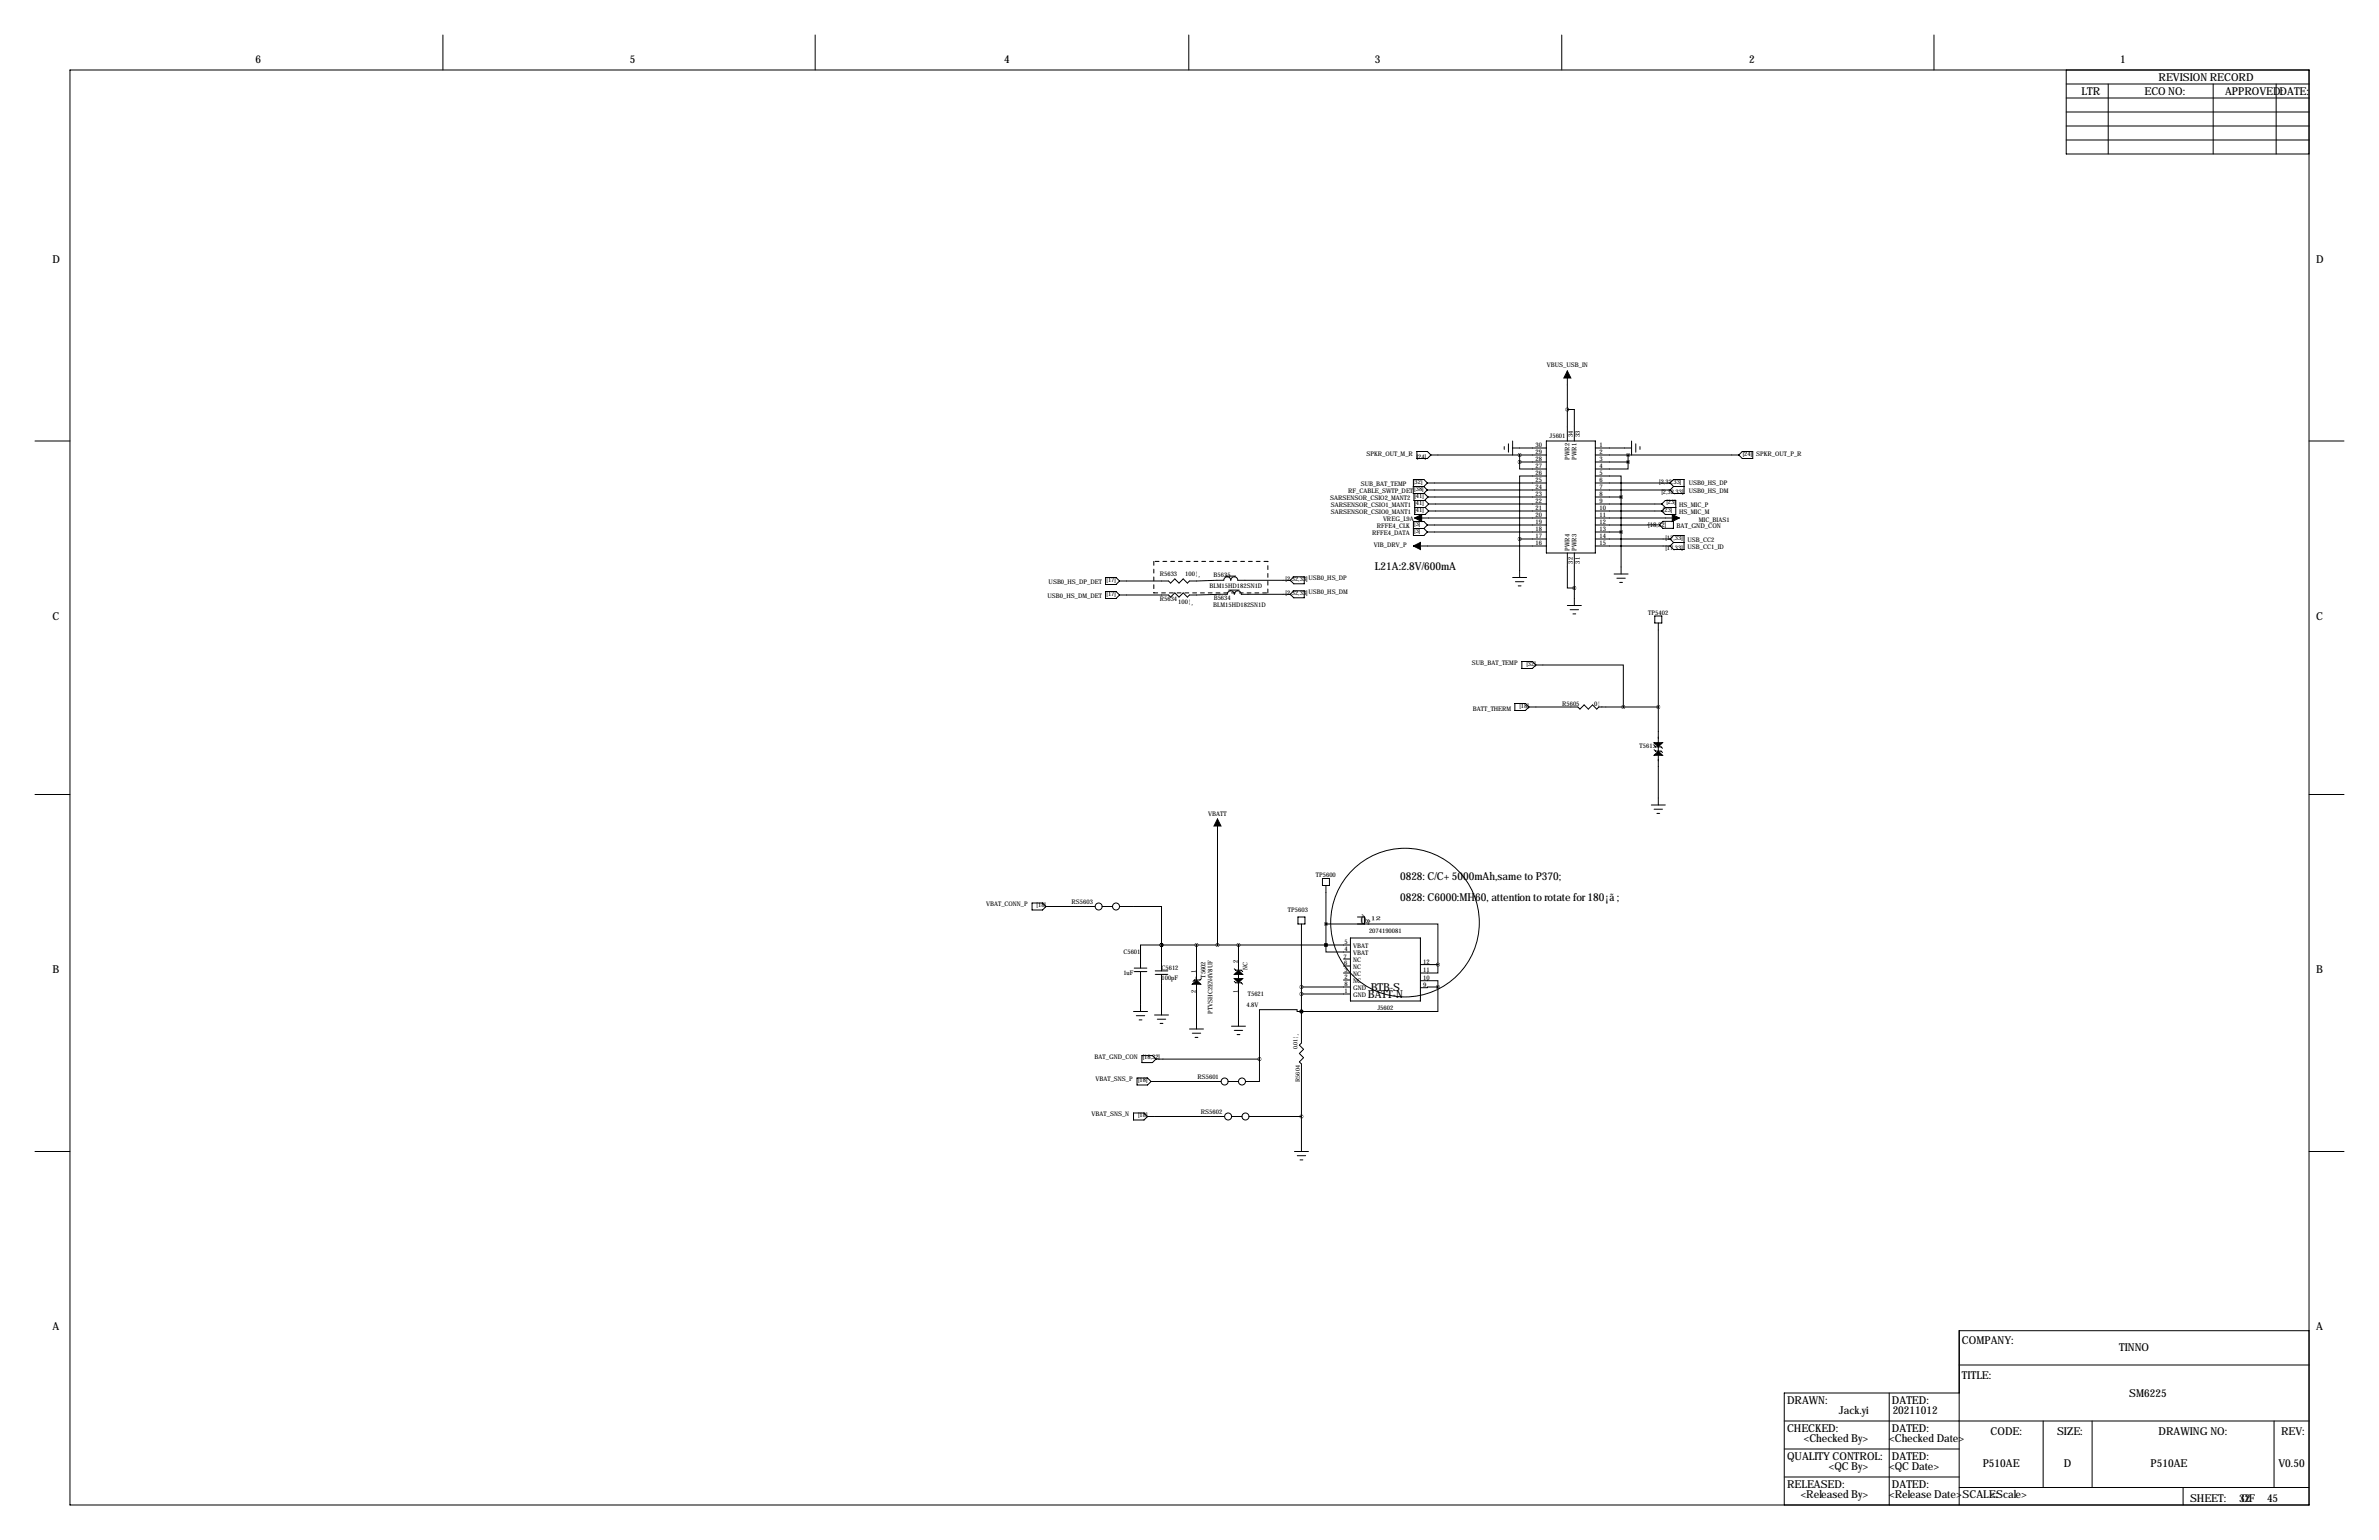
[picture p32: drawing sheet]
<svg xmlns="http://www.w3.org/2000/svg" width="864mm" height="559mm" viewBox="0 0 864 559" stroke-linecap="round" stroke-linejoin="round" font-family="sans-serif">
<defs><g id="words">
<g font-size="4">
<text x="92.7" y="22.9">6</text>
<text x="228.6" y="22.9">5</text>
<text x="364.5" y="22.9">4</text>
<text x="499.1" y="22.9">3</text>
<text x="635" y="22.9">2</text>
<text x="769.6" y="22.9">1</text>
<text x="783.6" y="29.2">REVISION RECORD</text>
<text x="755.6" y="34.3">LTR</text>
<text x="778.5" y="34.3">ECO NO:</text>
<text x="807.7" y="34.3">APPROVED:DATE:</text>
<text x="19" y="95.3">D</text>
<text x="840.7" y="95.3">D</text>
<text x="499.1" y="207">L21A:2.8V/600mA</text>
<text x="19" y="224.8">C</text>
<text x="840.7" y="224.8">C</text>
<text x="508.3" y="319.3">0828: C/C+ 5000mAh,same to P370;</text>
<text x="508.3" y="326.9">0828: C6000:MH60, attention to rotate for 180¡ã ;</text>
<text x="494" y="335.3">Ò</text>
<text x="495.8" y="335.3">»¹²</text>
<text x="19" y="353.1">B</text>
<text x="840.7" y="353.1">B</text>
<text x="497.6" y="359.5">BTB-S</text>
<text x="496.6" y="362">BATT-N</text>
<text x="19" y="482.6">A</text>
<text x="840.7" y="482.6">A</text>
<text x="712.2" y="487.7">COMPANY:</text>
<text x="769.2" y="490.3">TINNO</text>
<text x="712.2" y="500.4">TITLE:</text>
<text x="648.7" y="509.3">DRAW</text>
<text x="660.1" y="509.3">N:</text>
<text x="686.8" y="509.3">DATED:</text>
<text x="773" y="506.8">SM6225</text>
<text x="667.5" y="513.1">Jack.yi</text>
<text x="687.1" y="513.1">20211012</text>
<text x="648.7" y="519.4">CHECKED:</text>
<text x="686.8" y="519.4">DATED:</text>
<text x="722.6" y="520.7">CODE:</text>
<text x="746.8" y="520.7">SIZE:</text>
<text x="783.6" y="520.7">DRAW</text>
<text x="794.9" y="520.7">ING NO:</text>
<text x="828" y="520.7">REV:</text>
<text x="654.8" y="523.3">&lt;Checked By&gt;</text>
<text x="685.8" y="523.3">&lt;Checked Date&gt;</text>
<text x="648.7" y="529.6">QUALITY CONTROL:</text>
<text x="663.9" y="533.5">&lt;QC By&gt;</text>
<text x="685.8" y="533.5">&lt;QC Date&gt;</text>
<text x="686.8" y="529.6">DATED:</text>
<text x="719.7" y="532.2">P510AE</text>
<text x="749.2" y="532.2">D</text>
<text x="780.7" y="532.2">P510AE</text>
<text x="827.1" y="532.2">V0.50</text>
<text x="648.7" y="539.8">RELEASED:</text>
<text x="686.8" y="539.8">DATED:</text>
<text x="653.7" y="543.6">&lt;Released By&gt;</text>
<text x="685.8" y="543.6">&lt;Release Date&gt;SCALE:</text>
<text x="722.6" y="543.6">&lt;Scale&gt;</text>
<text x="795" y="544.8">SHEET:</text>
<text x="812.8" y="544.9">32</text>
<text x="813.6" y="544.8">OF</text>
<text x="823" y="544.9">45</text>
</g>
<g font-size="2.4">
<text x="598.4" y="191.2">[18,32]</text>
<text x="608.6" y="191.7">BAT_GND_CON</text>
</g>
<g font-size="2.3">
<text x="561.5" y="133.3">VBUS_USB_IN</text>
<text x="562.5" y="159">J5601</text>
<text x="571" y="158.5" transform="rotate(-90 571 158.5)">34</text>
<text x="573.5" y="158.5" transform="rotate(-90 573.5 158.5)">33</text>
<text x="496.1" y="165.6">SPKR_OUT_M_R</text>
<text x="514.3" y="166.4">[24]</text>
<text x="557.4" y="167.1">28</text>
<text x="557.4" y="164.6">29</text>
<text x="557.4" y="162.1">30</text>
<text x="569.7" y="166.8" transform="rotate(-90 569.7 166.8)">PW</text>
<text x="569.7" y="163.5" transform="rotate(-90 569.7 163.5)">R2</text>
<text x="572.3" y="166.8" transform="rotate(-90 572.3 166.8)">PW</text>
<text x="572.3" y="163.5" transform="rotate(-90 572.3 163.5)">R1</text>
<text x="580.6" y="162.1">1</text>
<text x="580.6" y="164.6">2</text>
<text x="580.6" y="167.1">3</text>
<text x="632.6" y="165.6">[24]</text>
<text x="637.5" y="165.4">SPKR_OUT_P_R</text>
<text x="557.4" y="172.2">26</text>
<text x="557.4" y="169.7">27</text>
<text x="580.6" y="169.7">4</text>
<text x="580.6" y="172.2">5</text>
<text x="489.4" y="179.1">RF_CABLE_SW</text>
<text x="493.9" y="176.5">SUB_BAT_TEMP</text>
<text x="505.1" y="179.1">TP_DET</text>
<text x="513" y="175.5">[32]</text>
<text x="513.4" y="178.1">[38]</text>
<text x="557.4" y="174.8">25</text>
<text x="557.4" y="177.3">24</text>
<text x="557.4" y="179.8">23</text>
<text x="580.6" y="174.8">6</text>
<text x="580.6" y="177.3">7</text>
<text x="580.6" y="179.8">8</text>
<text x="602.3" y="175.8">[2,32,33]</text>
<text x="603.1" y="179.3">[2,32,33]</text>
<text x="613.1" y="178.8">USB0_HS_DM</text>
<text x="613.1" y="176">USB0_HS_DP</text>
<text x="482.9" y="181.6">SARSENSOR_CSIO2_MANT2</text>
<text x="483.2" y="184.1">SARSENSOR_CSIO1_MANT1</text>
<text x="513.5" y="180.6">[41]</text>
<text x="513.5" y="185.7">[41]</text>
<text x="513.5" y="183.1">[41]</text>
<text x="557.4" y="182.4">22</text>
<text x="557.4" y="184.9">21</text>
<text x="580.6" y="182.4">9</text>
<text x="580.6" y="184.9">10</text>
<text x="603.7" y="185.9">[23]</text>
<text x="605" y="182.9">[23]</text>
<text x="609.6" y="184.1">HS_MIC_P</text>
<text x="483.2" y="186.7">SARSENSOR_CSIO0_MANT1</text>
<text x="499.8" y="191.8">RFFE4_CLK</text>
<text x="502" y="188.9">VREG_L9A</text>
<text x="513.4" y="190.8">[3]</text>
<text x="557.4" y="187.5">20</text>
<text x="557.4" y="190">19</text>
<text x="580.6" y="187.5">11</text>
<text x="580.6" y="190">12</text>
<text x="609.6" y="186.7">HS_MIC_M</text>
<text x="616.7" y="189.5">MIC_BIAS1</text>
<text x="498.1" y="194.3">RFFE4_DATA</text>
<text x="513.4" y="193.3">[3]</text>
<text x="557.4" y="192.5">18</text>
<text x="557.4" y="195.1">17</text>
<text x="557.4" y="197.6">16</text>
<text x="569.7" y="196.6" transform="rotate(-90 569.7 196.6)">R4</text>
<text x="572.3" y="196.6" transform="rotate(-90 572.3 196.6)">R3</text>
<text x="580.6" y="197.6">15</text>
<text x="580.6" y="195.1">14</text>
<text x="580.6" y="192.5">13</text>
<text x="604.5" y="195.8">[17,33]</text>
<text x="612.6" y="196.8">USB_CC2</text>
<text x="498.8" y="198.6">VIB_DRV_P</text>
<text x="569.7" y="199.9" transform="rotate(-90 569.7 199.9)">PW</text>
<text x="572.3" y="199.9" transform="rotate(-90 572.3 199.9)">PW</text>
<text x="604.5" y="199.7">[17,33]</text>
<text x="612.6" y="199.4">USB_CC1_ID</text>
<text x="421" y="209">R5633</text>
<text x="430.2" y="209">100¦¸</text>
<text x="440.5" y="209.5">B5635</text>
<text x="571" y="204.6" transform="rotate(-90 571 204.6)">32</text>
<text x="573.5" y="204.6" transform="rotate(-90 573.5 204.6)">31</text>
<text x="380.7" y="212.1">USB0_HS_DP_DET</text>
<text x="401.7" y="211.1">[17]</text>
<text x="439.1" y="213.3">BLM15HD182SN1D</text>
<text x="466.7" y="215.9">[2,32,33]USB0_HS_DM</text>
<text x="466.7" y="210.8">[2,32,33]USB0_HS_DP</text>
<text x="380.3" y="217.2">USB0_HS_DM_DET</text>
<text x="401.7" y="216.2">[17]</text>
<text x="421" y="217.9">R5634</text>
<text x="427.7" y="219.2">100¦¸</text>
<text x="440.4" y="220.2">BLM15HD182SN1D</text>
<text x="440.6" y="217.7">B5634</text>
<text x="598.4" y="223">TP5402</text>
<text x="534.3" y="241.3">SUB_BAT_TEMP</text>
<text x="554.1" y="241.6">[32]</text>
<text x="534.7" y="257.8">BATT_THERM</text>
<text x="551.6" y="256.8">[18]</text>
<text x="567.1" y="256">R5605</text>
<text x="578.7" y="256">0¦¸</text>
<text x="595.2" y="271.3">T5613</text>
<text x="438.6" y="295.9">VBATT</text>
<text x="477.7" y="318.3">TP5600</text>
<text x="358" y="328.9">VBAT_CONN_P</text>
<text x="376.3" y="329.2">[18]</text>
<text x="389" y="327.9">RS5603</text>
<text x="467.5" y="331">TP5603</text>
<text x="497" y="338.6">2074190081</text>
<text x="407.8" y="346.2">C5601</text>
<text x="487.7" y="348">7</text>
<text x="488" y="345.2">4</text>
<text x="488" y="342.6">5</text>
<text x="491.2" y="346.5">VBAT</text>
<text x="491.2" y="343.9">VBAT</text>
<text x="407.8" y="353.8">1uF</text>
<text x="421.6" y="351.8">C5612</text>
<text x="449.3" y="349.5" transform="rotate(-90 449.3 349.5)">2</text>
<text x="450.1" y="352.2" transform="rotate(-90 450.1 352.2)">-</text>
<text x="452.9" y="352" transform="rotate(-90 452.9 352)">NC</text>
<text x="488" y="350.3">6</text>
<text x="488" y="352.8">3</text>
<text x="491.2" y="349">NC</text>
<text x="491.2" y="351.5">NC</text>
<text x="516.6" y="352.8">11</text>
<text x="516.6" y="349.8">12</text>
<text x="421.6" y="355.6">100pF</text>
<text x="433.8" y="355.5" transform="rotate(-90 433.8 355.5)">_ 1</text>
<text x="437.6" y="354.8" transform="rotate(-90 437.6 354.8)">T5602</text>
<text x="450.1" y="357.1" transform="rotate(-90 450.1 357.1)">-</text>
<text x="488" y="357.9">8</text>
<text x="488" y="355.3">2</text>
<text x="491.2" y="354.1">NC</text>
<text x="491.2" y="359.2">GND</text>
<text x="491.2" y="356.6">NC</text>
<text x="516.6" y="358.1">9</text>
<text x="516.6" y="355.6">10</text>
<text x="434.1" y="360.3" transform="rotate(-90 434.1 360.3)">2</text>
<text x="449.3" y="360.3" transform="rotate(-90 449.3 360.3)">1</text>
<text x="452.5" y="365.3">4.8V</text>
<text x="453" y="361.4">T5621</text>
<text x="488" y="360.4">1</text>
<text x="491.2" y="361.7">GND</text>
<text x="440.2" y="367.8" transform="rotate(-90 440.2 367.8)">PTVSHC2EN4V8UF</text>
<text x="500" y="366.5">J5602</text>
<text x="397.3" y="384.3">BAT_GND_CON</text>
<text x="414.8" y="384.3">[18,32]</text>
<text x="397.7" y="392.4">VBAT_SNS_P</text>
<text x="413.1" y="392.7">[18]</text>
<text x="434.7" y="391.4">RS5601</text>
<text x="396.3" y="405.1">VBAT_SNS_N</text>
<text x="413.1" y="405.4">[18]</text>
<text x="436" y="404.1">RS5602</text>
</g>
<g font-size="2.1">
<text x="471" y="380.8" transform="rotate(-90 471 380.8)">0.01¦¸</text>
<text x="471.9" y="392.5" transform="rotate(-90 471.9 392.5)">R5604</text>
</g>
</g></defs>
<g fill="none" stroke="#000" stroke-width=".36">
<path d="M160.8 12.7v12.7M295.9 12.7v12.7M431.5 12.7v12.7M566.9 12.7v12.7M702.1 12.7v12.7M25.4 25.4h812.8v520.7h-812.8zM750.1 35.6h88.1M750.1 30.5h88.1M750.1 25.4v30.5h88.1M765.3 30.5v25.4M803.4 30.5v25.4M826.3 30.5v25.4"/>
<path d="M750.1 50.8h88.1M750.1 45.7h88.1M750.1 40.6h88.1M569 134.6v25.4M569 148.6h2.5v11.4M12.7 160h12.7M513.3 179.1v2.5h4l1.3 1.3M514.3 163.8h3.9l1.2 1.3-1.2 1.3h-3.9zM516.8 176.5l1.3 1.3M518.1 177.8h43.2M518.1 177.8l-1.3 1.3M518.2 175.3h43.1"/>
<path d="M518.2 175.3l-1.3 1.2h-3.9v2.6h4.1l1.3 1.2M518.2 175.3l-1.3-1.3h-3.8v2.5M519.4 165.1h41.9M546.1 162.1v1M547.6 161v3.1M549.1 162.6h12.2M549.1 160v5.1M551.6 167.6v2.6h9.7M551.6 165.1v2.5M561.3 160h17.8v40.7h-17.8zM561.3 172.7h-9.7v22.9M561.3 167.6h-9.7"/>
<path d="M579.1 172.7h9.4v7.6M579.1 162.6h13.2M579.1 165.1h52.1M579.1 167.6h11.9M579.1 175.3h27.1M579.1 177.8h27.1M591 167.6v2.6h-11.9M591 165.1v2.5M592.3 160v5.1M593.8 161v3.1M595.3 162.1v1M606.2 175.3l1.3-1.3h3.8v5.1h-3.8l-1.3-1.3"/>
<path d="M606.2 175.3l1.3 1.2M607.5 176.5h3.8M607.5 176.5l-1.3 1.3M631.2 165.1l1.3-1.3h3.8v2.6h-3.8zM838.2 160h12.7M513.1 191.8h3.8M513.1 198.1h48.2M513.5 188h47.8M513.5 184.1h3.8M513.5 181.6v5.1h3.8l1.3-1.3M516.9 191.8l1.3 1.2M517.3 184.1l1.3 1.3"/>
<path d="M518.2 190.5h43.1M518.2 193h43.1M518.2 190.5l-1.3 1.3M518.2 190.5l-1.3-1.3h-3.8v5.1h3.8l1.3-1.3M518.4 180.3h42.9M518.4 180.3l-1.3 1.3M518.6 182.9h42.7M518.6 185.4h42.7M518.6 182.9l-1.3 1.3M551.6 195.6h9.7M551.6 195.6v11.4M579.1 193h9.4"/>
<path d="M579.1 180.3h9.4M579.1 182.9h24.2M579.1 185.4h24.2M579.1 188h30.5M579.1 195.6h27.1M579.1 198.1h27.1M588.5 180.3v28M602.4 190.5h-23.3M602.4 190.5l1.3-1.3h3.8v2.5h-3.8zM603.3 182.9l1.2-1.3h3.8v5.1h-3.8l-1.2-1.3M603.3 182.9l1.2 1.3M604.5 184.1h3.8"/>
<path d="M604.5 184.1l-1.2 1.3M606.2 195.6l1.3-1.3h3.8v5.1h-3.8l-1.3-1.3M606.2 195.6l1.3 1.3M607.5 196.8h3.8M607.5 196.8l-1.3 1.3M401.3 209.5h3.8l1.3 1.3-1.3 1.3h-3.8zM401.3 214.6h3.8l1.3 1.3-1.3 1.3h-3.8zM444.8 209h3.8M446 214.1h3.8M468.4 210.6h-19.1a1.27 1.27 0 0 0-1.2-1.3 1.27 1.27 0 0 0-1.3 1.3 1.27 1.27 0 0 0-1.3-1.3 1.27 1.27 0 0 0-1.3 1.3l-12.4 .2-.8 .8-1.5-1.5-1.5 1.5-1.5-1.5-1.6 1.5-.7-.8h-17.8M468.4 215.6h-17.8a1.27 1.27 0 0 0-1.3-1.2 1.27 1.27 0 0 0-1.2 1.2 1.27 1.27 0 0 0-1.3-1.2 1.27 1.27 0 0 0-1.3 1.2l-13.7 .3-.8 .8-1.5-1.6-1.5 1.6-1.5-1.6-1.6 1.6-.7-.8h-17.8M468.4 215.6l1.2-1.2h3.9v2.5h-3.9z"/>
<path d="M468.4 210.6l1.2-1.3h3.9v2.5h-3.9zM549.1 209.6h5.1M550.1 211.1h3.1M551.1 212.6h1M551.6 207v2.5M569 200.7v12.7h2.5M569 219.7h5M571.5 200.7v19M585.9 208.3h5.1M586.9 209.8h3.1M588 211.3h1M570 221.2h3"/>
<path d="M571 222.8h1M600.7 223.5h2.6v2.6h-2.6zM602 226.1v66M549.9 255.3h3.8l1.3 1.2-1.3 1.3h-3.8zM552.4 240h3.9l1.2 1.3-1.2 1.3h-3.9zM557.5 241.3h31.8v15.2M602 256.5h-21.6l-.8 .8-1.5-1.5-1.5 1.5-1.5-1.5-1.6 1.5-.7-.8h-17.8M600.5 272l.5 .5h2l.5 .5M600.5 270.5l.5 .5h2l.5 .5M12.7 288.3h12.7M442 297.2v45.7M599.4 292.1h5.1"/>
<path d="M600.5 293.6h3M601.5 295.1h1M838.2 288.3h12.7M480.1 318.8h2.5v2.5h-2.5zM374.6 327.7h3.9l1.2 1.2-1.2 1.3h-3.9zM379.7 328.9h17.8M400 328.9h3.9M406.4 328.9h15.2v14M471.2 332.7h2.5v2.6h-2.5zM472.4 335.3v43.2l-.7 .7 1.5 1.5-1.5 1.6 1.5 1.5-1.5 1.5 .7 .8v31.7M481.3 335.3h40.7v14.7M481.3 321.3v21.6"/>
<path d="M492.8 332.7h2.5v2.6h-2.5M496.6 335.3h.1M411.7 351.3h4.6M411.7 352.6h4.6M414 352.6v14.4M419.4 353.6h4.5M419.4 352.3h4.5M421.6 353.6v14.7M421.6 342.9h-7.6v8.4M421.6 342.9h.1M421.6 342.9h68.6M421.6 342.9v9.4"/>
<path d="M434.3 342.9v30.5M436.1 355.1l-.5 .5h-2l-.5 .5M448.1 356.1l.5 .5h2l.5 .5M448.1 351.5l.5 .5h2l.5 .6M449.6 342.9v29.5M472.4 358.1h17.8M481.3 342.9v2.5h8.9M481.3 342.9h.1M487.7 355.6h2.5M487.7 353.1h2.5M487.7 350.5h2.5M487.7 348h2.5"/>
<path d="M490.2 340.4h25.4v22.8h-25.4zM515.6 355.9h6.4v2.2M515.6 350h6.4M522 350v3.1h-6.4M522 358.1v8.9h-49.6M522 358.1l-6.4 .3M411.5 367h5.1M412.5 368.6h3M413.5 370.1h1M419.1 368.3h5.1M420.1 369.8h3.1M421.1 371.3h1"/>
<path d="M431.8 373.4h5.1M432.8 374.9h3.1M433.8 376.4h1M447 372.4h5.1M448.1 373.9h3M449.1 375.4h1M472.4 367h-1.5v-.6h-13.7v17.9M472.4 367h.1M472.4 360.7h17.8M412.7 391.2h3.9l1.2 1.2-1.2 1.3h-3.9zM414.5 383h3.8l1.3 1.3-1.3 1.3h-3.8zM417.8 392.4h25.4"/>
<path d="M419.6 384.3h37.6M445.8 392.4h3.8M457.2 384.3v8.1h-5.1M12.7 417.8h12.7M411.5 403.9h3.8l1.3 1.2-1.3 1.3h-3.8zM416.6 405.1h27.9M447 405.1h3.8M453.4 405.1h19M469.9 417.8h5.1M470.9 419.4h3.1M838.2 417.8h12.7M471.9 420.9h1"/>
<path d="M711.2 495.3h127M838.2 482.9h-127v63.2M647.7 515.6h190.5M685.8 505.5v40.6M711.2 505.5h-63.5v40.6M741.7 515.6v24.1M759.5 515.6v24.1M825.5 515.6v24.1M647.7 535.9h63.5M647.7 525.8h63.5M711.2 539.8h127M792.5 539.8v6.3"/>
<circle cx="398.8" cy="328.9" r="1.27"/>
<circle cx="405.1" cy="328.9" r="1.27"/>
<circle cx="510" cy="334.8" r="27"/>
<circle cx="444.5" cy="392.4" r="1.27"/>
<circle cx="450.8" cy="392.4" r="1.27"/>
<circle cx="445.8" cy="405.1" r="1.27"/>
<circle cx="452.1" cy="405.1" r="1.27"/>
</g>
<path d="M418.8 203.7v11.4M418.8 215.1h41.4M460.2 215.1v-11.4M460.2 203.7h-41.4" fill="none" stroke="#000" stroke-width=".36" stroke-dasharray="1.4 1.4"/>
<path d="M569 134.6l1.2 2.6h-2.5zM513.1 198.1l2.5-1.3v2.6zM513.5 188l2.6-1.3v2.5zM607.1 186.7l2.5 1.3-2.5 1.2zM600.5 269.5h3l-1.5 1.5zM600.5 274.1l1.5-1.6 1.5 1.6zM442 297.2l1.2 2.5h-2.5zM432.8 357.1l1.5-1.5 1.6 1.5zM448.1 355.1h3l-1.5 1.5zM448.1 353.6l1.5-1.6 1.5 1.6z" fill="#000" stroke="#000" stroke-width=".36"/>
<path d="M601.9 256.5a.05 .05 0 0 0 .1 0 .05 .05 0 0 0-.1 0zM441.9 342.9a.05 .05 0 0 0 .1 0 .05 .05 0 0 0-.1 0zM434.3 342.9a.05 .05 0 0 0 .1 0 .05 .05 0 0 0-.1 0zM421.6 342.9a.05 .05 0 0 0 .1 0 .05 .05 0 0 0-.1 0zM449.5 342.9a.05 .05 0 0 0 .1 0 .05 .05 0 0 0-.1 0zM551.6 195.6a.05 .05 0 0 0 .1 0 .05 .05 0 0 0-.1 0zM551.6 165.1a.05 .05 0 0 0 .1 0 .05 .05 0 0 0-.1 0zM551.6 167.6a.05 .05 0 0 0 .1 0 .05 .05 0 0 0-.1 0zM591 167.6a.05 .05 0 0 0 .1 0 .05 .05 0 0 0-.1 0zM591 165.1a.05 .05 0 0 0 .1 0 .05 .05 0 0 0-.1 0zM588.4 180.3a.05 .05 0 0 0 .1 0 .05 .05 0 0 0-.1 0zM589.2 256.5a.05 .05 0 0 0 .1 0 .05 .05 0 0 0-.1 0zM568.9 148.6a.05 .05 0 0 0 .1 0 .05 .05 0 0 0-.1 0zM481.3 342.9a.05 .05 0 0 0 .1 0 .05 .05 0 0 0-.1 0zM521.9 350a.05 .05 0 0 0 .1 0 .05 .05 0 0 0-.1 0zM521.9 358.1a.05 .05 0 0 0 .1 0 .05 .05 0 0 0-.1 0zM472.4 358.1a.05 .05 0 0 0 .1 0 .05 .05 0 0 0-.1 0zM472.4 360.7a.05 .05 0 0 0 .1 0 .05 .05 0 0 0-.1 0zM481.3 335.3a.05 .05 0 0 0 .1 0 .05 .05 0 0 0-.1 0zM481.3 342.9a.05 .05 0 0 0 .1 0 .05 .05 0 0 0-.1 0zM472.4 367a.05 .05 0 0 0 .1 0 .05 .05 0 0 0-.1 0zM472.4 405.1a.05 .05 0 0 0 .1 0 .05 .05 0 0 0-.1 0zM421.6 342.9a.05 .05 0 0 0 .1 0 .05 .05 0 0 0-.1 0zM472.4 367a.05 .05 0 0 0 .1 0 .05 .05 0 0 0-.1 0zM588.4 193a.05 .05 0 0 0 .1 0 .05 .05 0 0 0-.1 0z" fill="#000" stroke="#000" stroke-width="1.3"/>
<use href="#words"/>
</svg>
